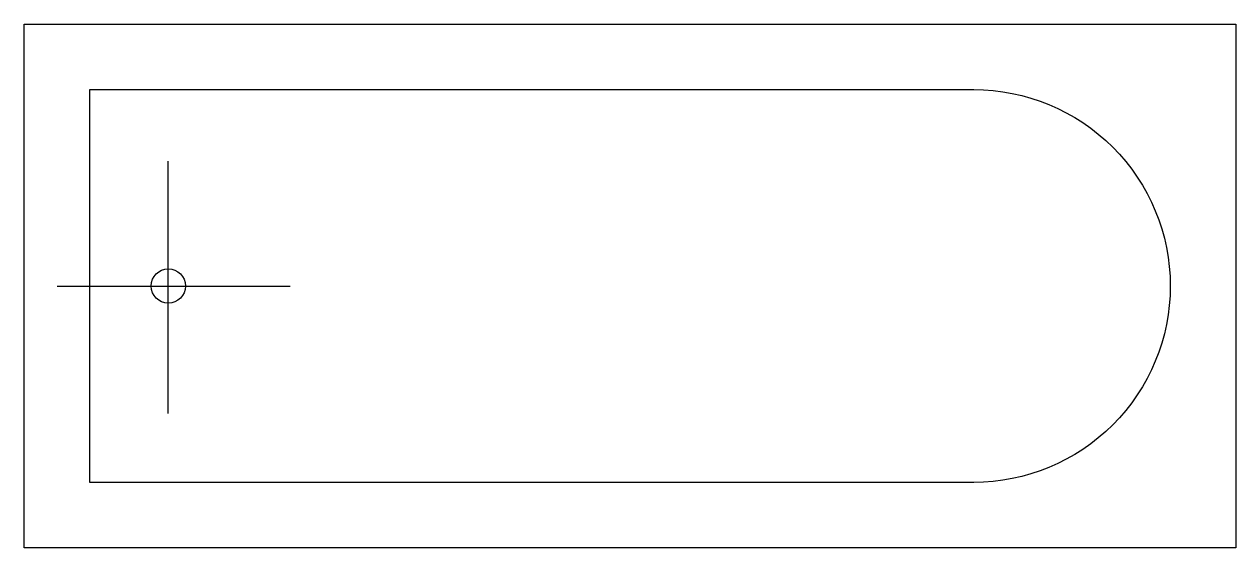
# Model space of a CAD drawing. Extents: x 0 to 1.85, y 0 to 0.8.
import ezdxf

# ---------------------------------------------------------------- set-up
doc = ezdxf.new("R2010")
doc.units = 0
doc.header["$MEASUREMENT"] = 0
doc.layers.get('0').update_dxf_attribs({"linetype": 'CONTINUOUS'})

msp = doc.modelspace()

# ---------------------------------------------------------------- linework, layer by layer
at = {"color": 15}
for p, q in [((0.22, 0.205), (0.22, 0.5907)), ((0.0502, 0.4), (0.4063, 0.4))]:
    msp.add_line(p, q, dxfattribs=at)
msp.add_lwpolyline([(0, 0), (0, 0.8), (1.85, 0.8), (1.85, 0)], close=True)
msp.add_lwpolyline([(0.1, 0.1), (0.1, 0.7), (1.45, 0.7, -0.414214), (1.75, 0.4), (1.75, 0.4, -0.414214), (1.45, 0.1)], format="xyb", close=True)
msp.add_circle((0.22, 0.4), 0.0262)

doc.saveas('drawing.dxf')
